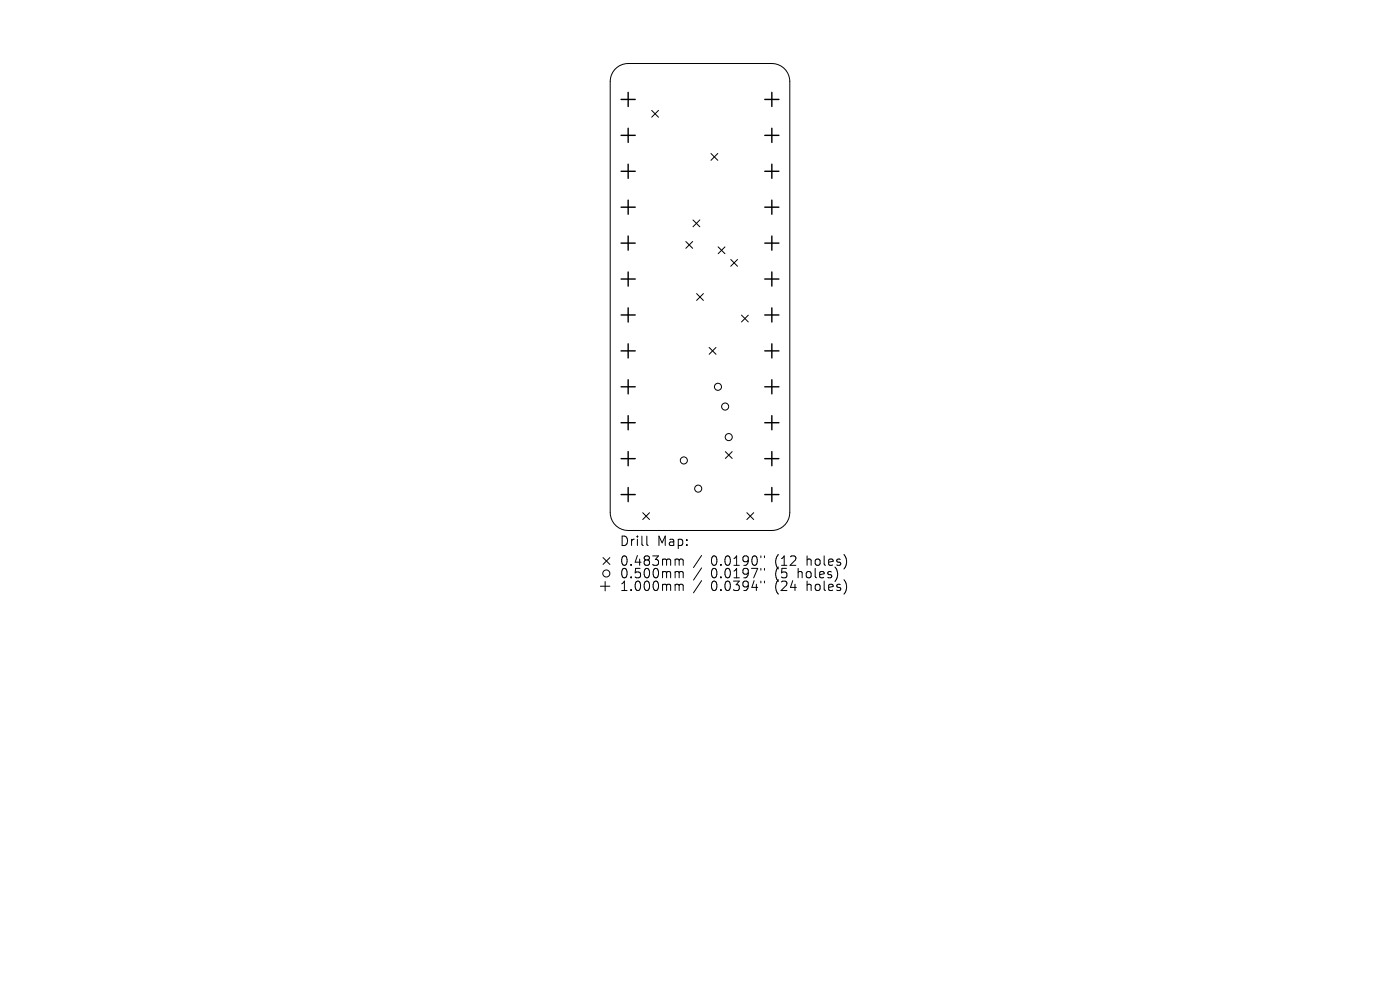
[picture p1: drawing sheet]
<svg xmlns="http://www.w3.org/2000/svg" width="297mm" height="210mm" viewBox="0 0 297 210" stroke-linecap="round" stroke-linejoin="round" font-family="sans-serif">
<defs><g id="words">
<g font-size="2.8">
<text x="131.4" y="116.1">Drill</text>
<text x="139.4" y="116.1">Map:</text>
<text x="131.4" y="120.3">0.483mm</text>
<text x="131.4" y="123">0.500mm</text>
<text x="131.4" y="125.7">1.000mm</text>
<text x="150.8" y="120.3">0.0190&quot;</text>
<text x="150.8" y="123">0.0197&quot;</text>
<text x="150.8" y="125.7">0.0394&quot;</text>
<text x="164.5" y="120.3">(12</text>
<text x="164.5" y="123">(5</text>
<text x="164.5" y="125.7">(24</text>
<text x="169.5" y="123">holes)</text>
<text x="171.4" y="120.3">holes)</text>
<text x="171.4" y="125.7">holes)</text>
</g>
</g></defs>
<g fill="none" stroke="#000" stroke-width=".21">
<path d="M130.4 14.8a3.8 3.8 0 0 1 2.9-1.3h30.4a3.8 3.8 0 0 1 3.9 3.8v91.4a3.8 3.8 0 0 1-3.9 3.8h-30.4a3.8 3.8 0 0 1-3.8-3.8v-91.4a3.8 3.8 0 0 1 .9-2.5zM138.3 23.4l1.4 1.5M139.7 23.4l-1.4 1.5M150.8 32.6l1.5 1.4M152.3 32.6l-1.5 1.4M145.5 51.2l1.4 1.5M146.9 51.2l-1.4 1.5M147 46.7l1.5 1.4M148.5 46.7l-1.5 1.4M152.3 52.4l1.5 1.4M153.8 52.4l-1.5 1.4M155 55l1.5 1.5"/>
<path d="M156.5 55l-1.5 1.5M147.8 62.3l1.4 1.4M149.2 62.3l-1.4 1.4M150.4 73.7l1.5 1.5M151.9 73.7l-1.5 1.5M157.3 66.9l1.4 1.4M158.7 66.9l-1.4 1.4M153.9 95.8l1.4 1.5M155.3 95.8l-1.4 1.5M127.9 118.3l1.5 1.4M129.4 118.3l-1.5 1.4M136.3 108.8l1.5 1.4"/>
<path d="M137.2 113.7v1.7l.3 .3M137.8 108.8l-1.5 1.4M143.5 118.6l.5 .1 .1 .2M144.1 118.9l.3-.3 .4 .1 .1 1.2M144.1 118.9v1M148.8 117.8l-1.7 2.6M158.4 108.8l1.5 1.4M159.9 108.8l-1.5 1.4M161.4 117.9v.4M162.2 117.9v.4M127.4 124.4h2M128.4 123.4v2"/>
<path d="M143.5 121.2l.5 .1 .1 .2M143.5 123.9h.3l.3 .3M144.1 121.5v1.1M144.1 124.2v1.1M144.1 121.5l.3-.3 .4 .1 .1 1.3M144.1 124.2l.3-.3 .4 .1 .1 1.3M148.8 120.5l-1.7 2.5M148.8 123.2l-1.7 2.5M161.4 120.6v.4M161.4 123.3v.4M162.2 120.6v.4M162.2 123.3v.4"/>
<circle cx="145.1" cy="97.7" r=".75"/>
<circle cx="152.3" cy="82.1" r=".75"/>
<circle cx="153.8" cy="86.2" r=".75"/>
<circle cx="154.6" cy="92.7" r=".75"/>
<circle cx="148.1" cy="103.7" r=".75"/>
<circle cx="128.6" cy="121.7" r=".75"/>
</g>
<g fill="none" stroke="#000" stroke-width=".3">
<path d="M133.3 19.6v3M163.7 19.6v3M131.8 21.1h3M131.8 28.7h3M131.8 36.3h3M133.3 27.2v3M133.3 34.8v3M162.2 21.1h3M162.2 28.7h3M162.2 36.3h3M163.7 27.2v3M163.7 34.8v3"/>
<path d="M131.8 44h3M131.8 51.6h3M131.8 59.2h3M133.3 42.5v3M133.3 50.1v3M133.3 57.7v3M162.2 44h3M162.2 51.6h3M162.2 59.2h3M163.7 42.5v3M163.7 50.1v3M163.7 57.7v3"/>
<path d="M131.8 66.8h3M131.8 74.4h3M133.3 65.3v3M133.3 72.9v3M162.2 66.8h3M162.2 74.4h3M163.7 65.3v3M163.7 72.9v3M131.8 82.1h3M131.8 89.7h3M131.8 97.3h3M133.3 80.6v3"/>
<path d="M133.3 88.2v3M133.3 95.8v3M162.2 82.1h3M162.2 89.7h3M162.2 97.3h3M163.7 80.6v3M163.7 88.2v3M163.7 95.8v3M131.8 104.9h3M133.3 103.4v3M162.2 104.9h3M163.7 103.4v3"/>
</g>
<use href="#words"/>
</svg>
